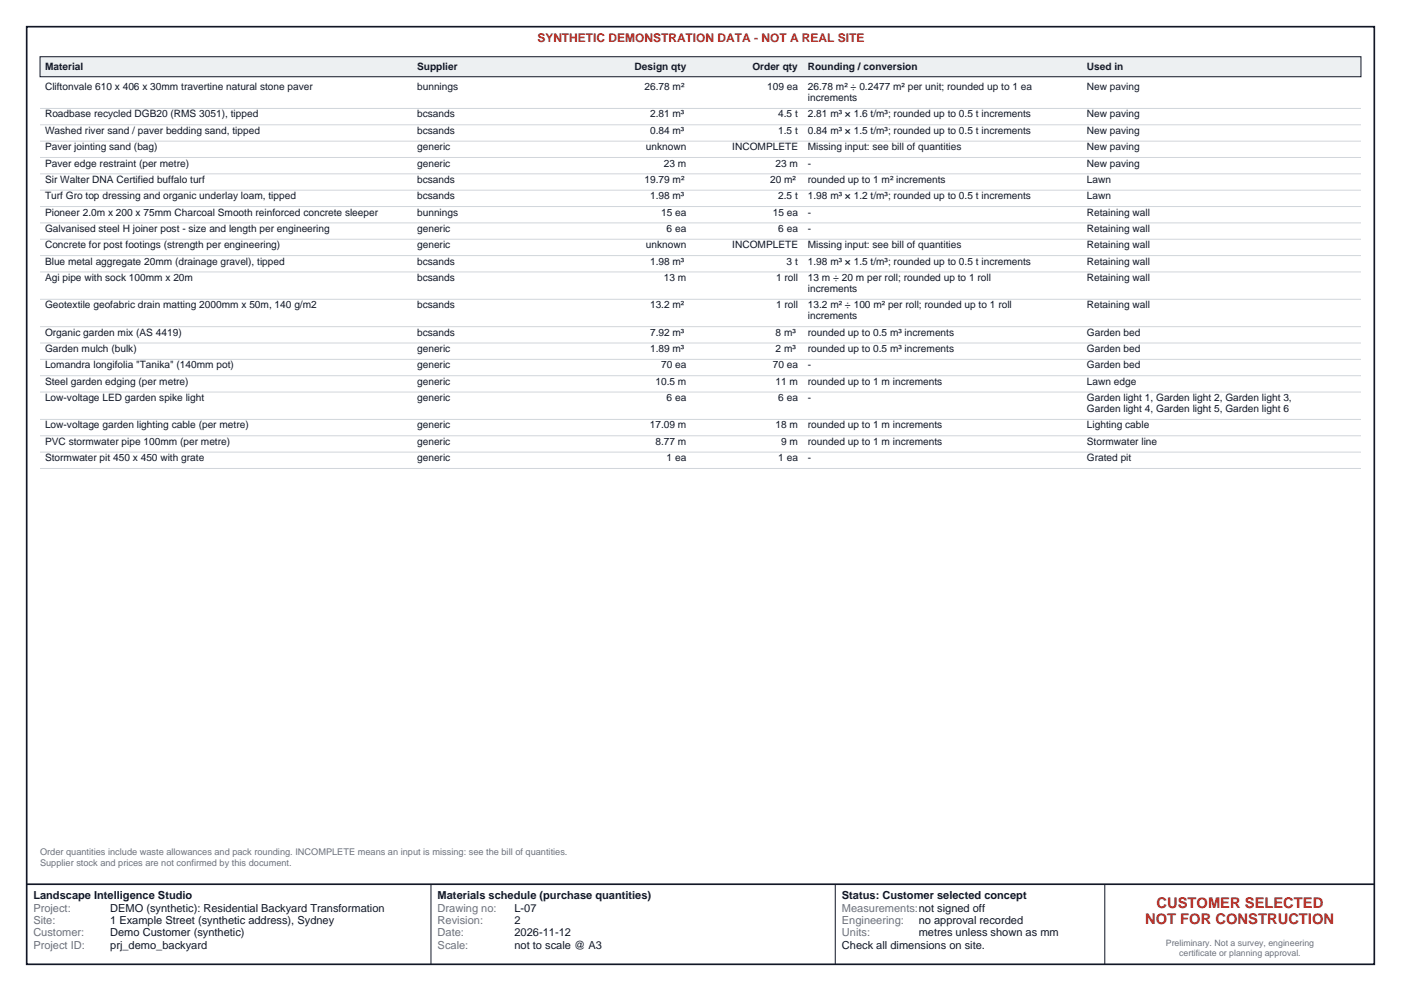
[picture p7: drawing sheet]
<svg xmlns="http://www.w3.org/2000/svg" width="420mm" height="297mm" viewBox="0 0 420 297" stroke-linecap="round" stroke-linejoin="round" font-family="sans-serif">
<defs><g id="words">
<g font-size="4.4" fill="#b3261e">
<text x="346.7" y="272">CUSTOMER SELECTED</text>
<text x="343.3" y="276.8">NOT FOR CONSTRUCTION</text>
</g>
<text font-size="3.6" fill="#b3261e" x="161.1" y="12.5">SYNTHETIC DEMONSTRATION DATA - NOT A REAL SITE</text>
<g font-size="3.3" fill="#111827">
<text x="10" y="269.5">Landscape Intelligence Studio</text>
<text x="131.2" y="269.5">Materials schedule (purchase quantities)</text>
<text x="252.4" y="269.5">Status: Customer selected concept</text>
<text x="33" y="273.2">DEMO (synthetic): Residential Backyard Transformation</text>
<text x="154.2" y="273.2">L-07</text>
<text x="33" y="276.9">1 Example Street (synthetic address), Sydney</text>
<text x="33" y="280.7">Demo Customer (synthetic)</text>
<text x="154.2" y="276.9">2</text>
<text x="154.2" y="280.7">2026-11-12</text>
<text x="275.4" y="276.9">no approval recorded</text>
<text x="275.4" y="280.7">metres unless shown as mm</text>
<text x="33" y="284.4">prj_demo_backyard</text>
<text x="154.2" y="284.4">not to scale @ A3</text>
<text x="252.4" y="284.4">Check all dimensions on site.</text>
</g>
<g font-size="3.3" fill="#6b7280">
<text x="10" y="273.2">Project:</text>
<text x="131.2" y="273.2">Drawing no:</text>
<text x="252.4" y="273.2">Measurements:not signed off</text>
<text x="10" y="276.9">Site:</text>
<text x="10" y="280.7">Customer:</text>
<text x="131.2" y="276.9">Revision:</text>
<text x="131.2" y="280.7">Date:</text>
<text x="252.4" y="276.9">Engineering:</text>
<text x="252.4" y="280.7">Units:</text>
<text x="10" y="284.4">Project ID:</text>
<text x="131.2" y="284.4">Scale:</text>
</g>
<g font-size="3" fill="#111827">
<text x="13.5" y="21">Material</text>
<text x="125" y="21">Supplier</text>
<text x="190.3" y="21">Design qty</text>
<text x="225.5" y="21">Order qty</text>
<text x="242.2" y="21">Rounding / conversion</text>
<text x="325.8" y="21">Used in</text>
<text x="13.5" y="27">Cliftonvale 610 x 406 x 30mm travertine natural stone paver</text>
<text x="125" y="27">bunnings</text>
<text x="193.2" y="27">26.78 m²</text>
<text x="230" y="27">109 ea</text>
<text x="242.2" y="27">26.78 m² ÷ 0.2477 m² per unit; rounded up to 1 ea</text>
<text x="325.8" y="27">New paving</text>
<text x="13.5" y="35.2">Roadbase recycled DGB20 (RMS 3051), tipped</text>
<text x="125" y="35.2">bcsands</text>
<text x="194.9" y="35.2">2.81 m³</text>
<text x="233.3" y="35.2">4.5 t</text>
<text x="242.2" y="30.3">increments</text>
<text x="242.2" y="35.2">2.81 m³ × 1.6 t/m³; rounded up to 0.5 t increments</text>
<text x="325.8" y="35.2">New paving</text>
<text x="13.5" y="40.1">Washed river sand / paver bedding sand, tipped</text>
<text x="125" y="40.1">bcsands</text>
<text x="194.9" y="40.1">0.84 m³</text>
<text x="233.3" y="40.1">1.5 t</text>
<text x="242.2" y="40.1">0.84 m³ × 1.5 t/m³; rounded up to 0.5 t increments</text>
<text x="325.8" y="40.1">New paving</text>
<text x="13.5" y="45">Paver jointing sand (bag)</text>
<text x="125" y="45">generic</text>
<text x="193.7" y="45">unknown</text>
<text x="219.5" y="45">INCOMPLETE</text>
<text x="242.2" y="45">Missing input: see bill of quantities</text>
<text x="325.8" y="45">New paving</text>
<text x="13.5" y="49.9">Paver edge restraint (per metre)</text>
<text x="125" y="49.9">generic</text>
<text x="199" y="49.9">23 m</text>
<text x="232.5" y="49.9">23 m</text>
<text x="242.2" y="49.9">-</text>
<text x="325.8" y="49.9">New paving</text>
<text x="13.5" y="54.8">Sir Walter DNA Certified buffalo turf</text>
<text x="13.5" y="59.7">Turf Gro top dressing and organic underlay loam, tipped</text>
<text x="125" y="54.8">bcsands</text>
<text x="125" y="59.7">bcsands</text>
<text x="193.2" y="54.8">19.79 m²</text>
<text x="194.9" y="59.7">1.98 m³</text>
<text x="230.9" y="54.8">20 m²</text>
<text x="233.3" y="59.7">2.5 t</text>
<text x="242.2" y="54.8">rounded up to 1 m² increments</text>
<text x="242.2" y="59.7">1.98 m³ × 1.2 t/m³; rounded up to 0.5 t increments</text>
<text x="325.8" y="54.8">Lawn</text>
<text x="325.8" y="59.7">Lawn</text>
<text x="13.5" y="64.6">Pioneer 2.0m x 200 x 75mm Charcoal Smooth reinforced concrete sleeper</text>
<text x="125" y="64.6">bunnings</text>
<text x="198.2" y="64.6">15 ea</text>
<text x="231.6" y="64.6">15 ea</text>
<text x="242.2" y="64.6">-</text>
<text x="325.8" y="64.6">Retaining wall</text>
<text x="13.5" y="69.5">Galvanised steel H joiner post - size and length per engineering</text>
<text x="125" y="69.5">generic</text>
<text x="199.9" y="69.5">6 ea</text>
<text x="233.3" y="69.5">6 ea</text>
<text x="242.2" y="69.5">-</text>
<text x="325.8" y="69.5">Retaining wall</text>
<text x="13.5" y="74.4">Concrete for post footings (strength per engineering)</text>
<text x="125" y="74.4">generic</text>
<text x="193.7" y="74.4">unknown</text>
<text x="219.5" y="74.4">INCOMPLETE</text>
<text x="242.2" y="74.4">Missing input: see bill of quantities</text>
<text x="325.8" y="74.4">Retaining wall</text>
<text x="13.5" y="79.3">Blue metal aggregate 20mm (drainage gravel), tipped</text>
<text x="125" y="79.3">bcsands</text>
<text x="194.9" y="79.3">1.98 m³</text>
<text x="235.8" y="79.3">3 t</text>
<text x="242.2" y="79.3">1.98 m³ × 1.5 t/m³; rounded up to 0.5 t increments</text>
<text x="325.8" y="79.3">Retaining wall</text>
<text x="13.5" y="84.2">Agi pipe with sock 100mm x 20m</text>
<text x="125" y="84.2">bcsands</text>
<text x="199" y="84.2">13 m</text>
<text x="232.6" y="84.2">1 roll</text>
<text x="242.2" y="84.2">13 m ÷ 20 m per roll; rounded up to 1 roll</text>
<text x="242.2" y="87.5">increments</text>
<text x="325.8" y="84.2">Retaining wall</text>
<text x="13.5" y="92.4">Geotextile geofabric drain matting 2000mm x 50m, 140 g/m2</text>
<text x="125" y="92.4">bcsands</text>
<text x="194.9" y="92.4">13.2 m²</text>
<text x="232.6" y="92.4">1 roll</text>
<text x="242.2" y="92.4">13.2 m² ÷ 100 m² per roll; rounded up to 1 roll</text>
<text x="242.2" y="95.7">increments</text>
<text x="325.8" y="92.4">Retaining wall</text>
<text x="13.5" y="100.6">Organic garden mix (AS 4419)</text>
<text x="125" y="100.6">bcsands</text>
<text x="194.9" y="100.6">7.92 m³</text>
<text x="232.5" y="100.6">8 m³</text>
<text x="242.2" y="100.6">rounded up to 0.5 m³ increments</text>
<text x="325.8" y="100.6">Garden bed</text>
<text x="13.5" y="105.5">Garden mulch (bulk)</text>
<text x="125" y="105.5">generic</text>
<text x="194.9" y="105.5">1.89 m³</text>
<text x="232.5" y="105.5">2 m³</text>
<text x="242.2" y="105.5">rounded up to 0.5 m³ increments</text>
<text x="325.8" y="105.5">Garden bed</text>
<text x="13.5" y="110.4">Lomandra longifolia &quot;Tanika&quot; (140mm pot)</text>
<text x="125" y="110.4">generic</text>
<text x="198.2" y="110.4">70 ea</text>
<text x="231.6" y="110.4">70 ea</text>
<text x="242.2" y="110.4">-</text>
<text x="325.8" y="110.4">Garden bed</text>
<text x="13.5" y="115.3">Steel garden edging (per metre)</text>
<text x="125" y="115.3">generic</text>
<text x="196.5" y="115.3">10.5 m</text>
<text x="232.5" y="115.3">11 m</text>
<text x="242.2" y="115.3">rounded up to 1 m increments</text>
<text x="325.8" y="115.3">Lawn edge</text>
<text x="13.5" y="120.2">Low-voltage LED garden spike light</text>
<text x="125" y="120.2">generic</text>
<text x="199.9" y="120.2">6 ea</text>
<text x="233.3" y="120.2">6 ea</text>
<text x="242.2" y="120.2">-</text>
<text x="325.8" y="120.2">Garden light 1, Garden light 2, Garden light 3,</text>
<text x="325.8" y="123.5">Garden light 4, Garden light 5, Garden light 6</text>
<text x="13.5" y="128.4">Low-voltage garden lighting cable (per metre)</text>
<text x="125" y="128.4">generic</text>
<text x="194.8" y="128.4">17.09 m</text>
<text x="232.5" y="128.4">18 m</text>
<text x="242.2" y="128.4">rounded up to 1 m increments</text>
<text x="325.8" y="128.4">Lighting cable</text>
<text x="13.5" y="133.3">PVC stormwater pipe 100mm (per metre)</text>
<text x="125" y="133.3">generic</text>
<text x="196.5" y="133.3">8.77 m</text>
<text x="234.1" y="133.3">9 m</text>
<text x="242.2" y="133.3">rounded up to 1 m increments</text>
<text x="325.8" y="133.3">Stormwater line</text>
<text x="13.5" y="138.2">Stormwater pit 450 x 450 with grate</text>
<text x="125" y="138.2">generic</text>
<text x="199.9" y="138.2">1 ea</text>
<text x="233.3" y="138.2">1 ea</text>
<text x="242.2" y="138.2">-</text>
<text x="325.8" y="138.2">Grated pit</text>
</g>
<g font-size="2.8" fill="#6b7280">
<text x="12" y="256.2">Order quantities include waste allowances and pack rounding. INCOMPLETE means an input is missing: see the bill of quantities.</text>
<text x="12" y="259.6">Supplier stock and prices are not confirmed by this document.</text>
</g>
<g font-size="2.6" fill="#6b7280">
<text x="349.5" y="283.5">Preliminary. Not a survey, engineering</text>
<text x="353.5" y="286.4">certificate or planning approval.</text>
</g>
</g></defs>
<path d="M8 8h404v281h-404zM8 265h404" fill="none" stroke="#121726" stroke-width=".5"/>
<path d="M129.2 265v24M250.4 265v24M331.2 265v24" fill="none" stroke="#121726" stroke-width=".3"/>
<path d="M12 17h396v6h-396z" fill="#edf0f2" stroke="#121726" stroke-width=".3"/>
<g fill="none" stroke="#d1d6db" stroke-width=".3">
<path d="M12 32.5h396M12 37.4h396M12 42.3h396M12 47.2h396M12 52.1h396M12 57h396M12 61.9h396M12 66.8h396M12 71.7h396M12 76.6h396M12 81.5h396M12 89.7h396"/>
<path d="M12 97.9h396M12 102.8h396M12 107.7h396M12 112.6h396M12 117.5h396M12 125.7h396M12 130.6h396M12 135.5h396M12 140.4h396"/>
</g>
<use href="#words"/>
</svg>
